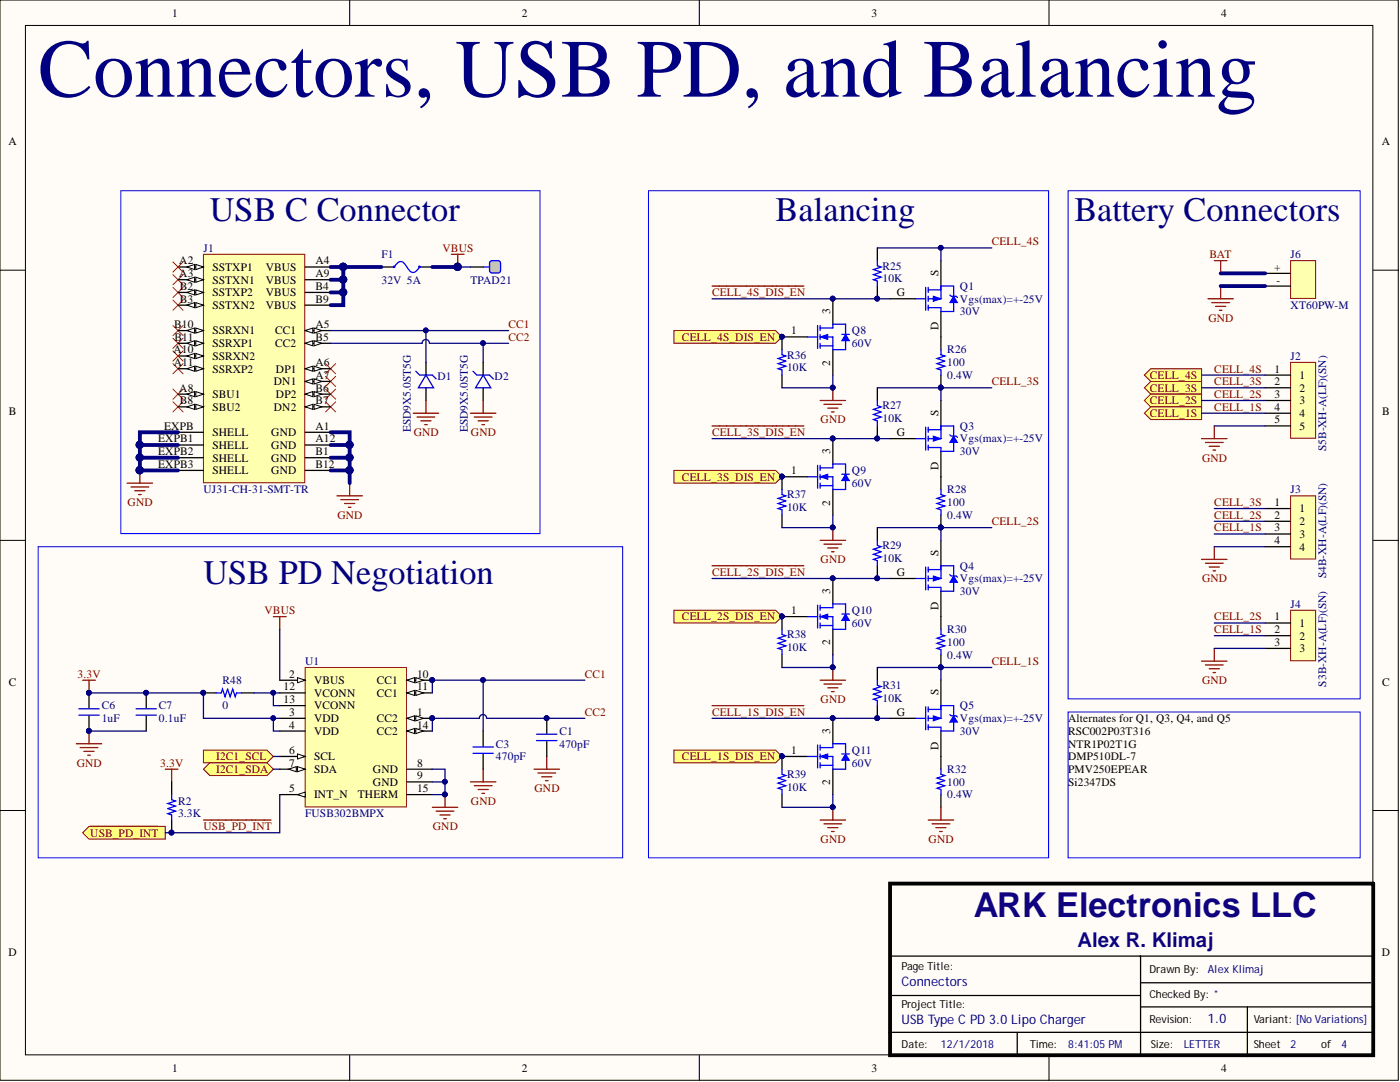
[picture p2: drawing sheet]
<svg xmlns="http://www.w3.org/2000/svg" width="279mm" height="216mm" viewBox="0 0 279 216" stroke-linecap="round" stroke-linejoin="round" font-family="sans-serif">
<defs><g id="words">
<text font-size="16.5" fill="#000080" x="7.6" y="19.3">Connectors, USB PD, and Balancing</text>
<g font-size="6.8" fill="#000080">
<text x="41.9" y="44.1">USB C Connector</text>
<text x="154.8" y="44.1">Balancing</text>
<text x="214.4" y="44.1">Battery Connectors</text>
<text x="40.6" y="116.4">USB PD Negotiation</text>
</g>
<text font-size="6.8" fill="#11037f" x="194.4" y="183">ARK Electronics LLC</text>
<text font-size="4.1" fill="#11037f" x="215" y="188.9">Alex R. Klimaj</text>
<g font-size="2.6" fill="#000080">
<text x="179.9" y="196.8">Connectors</text>
<text x="179.9" y="204.4">USB Type C PD 3.0 Lipo Charger</text>
<text x="241.1" y="204.1">1.0</text>
</g>
<g font-size="2.3">
<text x="34.3" y="3.3">1</text>
<text x="104.1" y="3.3">2</text>
<text x="173.9" y="3.3">3</text>
<text x="243.7" y="3.3">4</text>
<text x="1.7" y="29">A</text>
<text x="275.8" y="29">A</text>
<text x="35.8" y="52.8">A2</text>
<text x="62.9" y="52.8">A4</text>
<text x="35.8" y="55.3">A3</text>
<text x="35.9" y="57.8">B2</text>
<text x="42.4" y="59.1">SSTXP2</text>
<text x="42.4" y="56.6">SSTXN1</text>
<text x="42.4" y="54">SSTXP1</text>
<text x="53" y="59.1">VBUS</text>
<text x="53" y="56.6">VBUS</text>
<text x="53" y="54">VBUS</text>
<text x="62.9" y="57.8">B4</text>
<text x="62.9" y="55.3">A9</text>
<text x="179" y="59.1">G</text>
<text x="187.3" y="55.1" transform="rotate(-90 187.3 55.1)">S</text>
<text x="254.3" y="54">+</text>
<text x="254.8" y="56.6">-</text>
<text x="34.8" y="65.5">B10</text>
<text x="35.9" y="60.4">B3</text>
<text x="42.4" y="61.6">SSTXN2</text>
<text x="53" y="61.6">VBUS</text>
<text x="62.9" y="65.5">A5</text>
<text x="62.9" y="60.4">B9</text>
<text x="165.7" y="62.7" transform="rotate(-90 165.7 62.7)">3</text>
<text x="187.3" y="65.9" transform="rotate(-90 187.3 65.9)">D</text>
<text x="34.6" y="70.5">A10</text>
<text x="34.8" y="68">B11</text>
<text x="42.4" y="71.8">SSRXN2</text>
<text x="42.4" y="69.3">SSRXP1</text>
<text x="42.4" y="66.7">SSRXN1</text>
<text x="54.9" y="69.3">CC2</text>
<text x="54.9" y="66.7">CC1</text>
<text x="62.9" y="68">B5</text>
<text x="157.9" y="66.7">1</text>
<text x="34.7" y="73.1">A11</text>
<text x="42.4" y="74.3">SSRXP2</text>
<text x="54.6" y="76.9">DN1</text>
<text x="55.1" y="74.3">DP1</text>
<text x="62.9" y="75.6">A7</text>
<text x="62.9" y="73.1">A6</text>
<text x="165.7" y="73" transform="rotate(-90 165.7 73)">2</text>
<text x="254.4" y="74.3">1</text>
<text x="254.4" y="76.9">2</text>
<text x="259.3" y="75.6">1</text>
<text x="1.8" y="82.9">B</text>
<text x="35.8" y="78.1">A8</text>
<text x="35.9" y="80.7">B8</text>
<text x="42.4" y="81.9">SBU2</text>
<text x="42.4" y="79.4">SBU1</text>
<text x="54.6" y="81.9">DN2</text>
<text x="55.1" y="79.4">DP2</text>
<text x="62.9" y="80.7">B7</text>
<text x="62.9" y="78.1">B6</text>
<text x="187.3" y="83" transform="rotate(-90 187.3 83)">S</text>
<text x="254.4" y="79.4">3</text>
<text x="254.4" y="81.9">4</text>
<text x="259.3" y="78.1">2</text>
<text x="259.3" y="80.7">3</text>
<text x="259.3" y="83.2">4</text>
<text x="275.8" y="82.9">B</text>
<text x="31.6" y="88.3">EXPB1</text>
<text x="32.7" y="85.7">EXPB</text>
<text x="42.4" y="89.6">SHELL</text>
<text x="42.4" y="87">SHELL</text>
<text x="54.1" y="89.6">GND</text>
<text x="54.1" y="87">GND</text>
<text x="62.9" y="88.3">A12</text>
<text x="62.9" y="85.7">A1</text>
<text x="179" y="87">G</text>
<text x="254.4" y="84.5">5</text>
<text x="259.3" y="85.7">5</text>
<text x="31.6" y="93.4">EXPB3</text>
<text x="31.6" y="90.8">EXPB2</text>
<text x="42.4" y="94.6">SHELL</text>
<text x="42.4" y="92.1">SHELL</text>
<text x="54.1" y="94.6">GND</text>
<text x="54.1" y="92.1">GND</text>
<text x="62.9" y="93.4">B12</text>
<text x="62.9" y="90.8">B1</text>
<text x="157.9" y="94.6">1</text>
<text x="165.7" y="90.6" transform="rotate(-90 165.7 90.6)">3</text>
<text x="187.3" y="93.8" transform="rotate(-90 187.3 93.8)">D</text>
<text x="165.7" y="100.9" transform="rotate(-90 165.7 100.9)">2</text>
<text x="254.4" y="101">1</text>
<text x="254.4" y="103.5">2</text>
<text x="254.4" y="106">3</text>
<text x="259.3" y="102.2">1</text>
<text x="259.3" y="104.8">2</text>
<text x="259.3" y="107.3">3</text>
<text x="187.3" y="110.9" transform="rotate(-90 187.3 110.9)">S</text>
<text x="254.4" y="108.6">4</text>
<text x="259.3" y="109.8">4</text>
<text x="165.7" y="118.5" transform="rotate(-90 165.7 118.5)">3</text>
<text x="179" y="114.9">G</text>
<text x="157.9" y="122.5">1</text>
<text x="187.3" y="121.7" transform="rotate(-90 187.3 121.7)">D</text>
<text x="254.4" y="123.8">1</text>
<text x="259.3" y="125.1">1</text>
<text x="165.7" y="128.8" transform="rotate(-90 165.7 128.8)">2</text>
<text x="254.4" y="126.3">2</text>
<text x="254.4" y="128.9">3</text>
<text x="259.3" y="127.6">2</text>
<text x="259.3" y="130.1">3</text>
<text x="1.8" y="136.8">C</text>
<text x="56.6" y="137.8">12</text>
<text x="57.7" y="135.2">2</text>
<text x="62.7" y="136.5">VBUS</text>
<text x="75.2" y="136.5">CC1</text>
<text x="83.2" y="135.2">10</text>
<text x="83.2" y="137.8">11</text>
<text x="275.8" y="136.8">C</text>
<text x="56.6" y="140.3">13</text>
<text x="57.7" y="142.8">3</text>
<text x="62.7" y="139">VCONN</text>
<text x="62.7" y="141.6">VCONN</text>
<text x="75.2" y="139">CC1</text>
<text x="83.2" y="142.8">1</text>
<text x="179" y="142.8">G</text>
<text x="187.3" y="138.8" transform="rotate(-90 187.3 138.8)">S</text>
<text x="57.7" y="145.4">4</text>
<text x="62.7" y="144.1">VDD</text>
<text x="62.7" y="146.6">VDD</text>
<text x="75.2" y="144.1">CC2</text>
<text x="75.2" y="146.6">CC2</text>
<text x="83.2" y="145.4">14</text>
<text x="165.7" y="146.4" transform="rotate(-90 165.7 146.4)">3</text>
<text x="187.3" y="149.6" transform="rotate(-90 187.3 149.6)">D</text>
<text x="213.2" y="144.1">Alternates for Q1, Q3, Q4, and Q5</text>
<text x="213.2" y="146.6">RSC002P03T316</text>
<text x="213.2" y="149.2">NTR1P02T1G</text>
<text x="57.7" y="150.4">6</text>
<text x="57.7" y="153">7</text>
<text x="62.7" y="151.7">SCL</text>
<text x="62.7" y="154.2">SDA</text>
<text x="74.4" y="154.2">GND</text>
<text x="83.2" y="153">8</text>
<text x="83.2" y="155.5">9</text>
<text x="157.9" y="150.4">1</text>
<text x="213.2" y="151.7">DMP510DL-7</text>
<text x="213.2" y="154.2">PMV250EPEAR</text>
<text x="57.7" y="158">5</text>
<text x="62.7" y="159.3">INT_N</text>
<text x="71.4" y="159.3">THERM</text>
<text x="74.4" y="156.8">GND</text>
<text x="83.2" y="158">15</text>
<text x="165.7" y="156.7" transform="rotate(-90 165.7 156.7)">2</text>
<text x="213.2" y="156.8">Si2347DS</text>
<text x="1.7" y="190.7">D</text>
<text x="275.8" y="190.7">D</text>
<text x="34.3" y="213.9">1</text>
<text x="104.1" y="213.9">2</text>
<text x="173.9" y="213.9">3</text>
<text x="243.7" y="213.9">4</text>
</g>
<g font-size="2.3" fill="#000080">
<text x="40.6" y="50.2">J1</text>
<text x="76.1" y="51.5">F1</text>
<text x="176.1" y="53.8">R25</text>
<text x="257.6" y="51.5">J6</text>
<text x="76.1" y="56.6">32V 5A</text>
<text x="93.9" y="56.6">TPAD21</text>
<text x="176.1" y="56.3">10K</text>
<text x="191.6" y="57.8">Q1</text>
<text x="191.6" y="62.9">30V</text>
<text x="191.6" y="60.4">Vgs(max)=+-25V</text>
<text x="257.6" y="61.6">XT60PW-M</text>
<text x="157.1" y="71.5">R36</text>
<text x="170" y="69.3">60V</text>
<text x="170" y="66.7">Q8</text>
<text x="189.1" y="70.5">R26</text>
<text x="257.6" y="71.8">J2</text>
<text x="87.3" y="75.9">D1</text>
<text x="98.7" y="75.9">D2</text>
<text x="157.1" y="74.1">10K</text>
<text x="189.1" y="73.1">100</text>
<text x="189.1" y="75.6">0.4W</text>
<text x="176.1" y="81.7">R27</text>
<text x="82" y="86.3" transform="rotate(-90 82 86.3)">ESD9X5.0ST5G</text>
<text x="93.4" y="86.3" transform="rotate(-90 93.4 86.3)">ESD9X5.0ST5G</text>
<text x="176.1" y="84.2">10K</text>
<text x="191.6" y="85.7">Q3</text>
<text x="191.6" y="88.3">Vgs(max)=+-25V</text>
<text x="170" y="94.6">Q9</text>
<text x="191.6" y="90.8">30V</text>
<text x="264.7" y="90.1" transform="rotate(-90 264.7 90.1)">S5B-XH-A(LF)(SN)</text>
<text x="40.6" y="98.4">UJ31-CH-31-SMT-TR</text>
<text x="157.1" y="102">10K</text>
<text x="157.1" y="99.4">R37</text>
<text x="170" y="97.2">60V</text>
<text x="189.1" y="101">100</text>
<text x="189.1" y="98.4">R28</text>
<text x="257.6" y="98.4">J3</text>
<text x="189.1" y="103.5">0.4W</text>
<text x="176.1" y="112.1">10K</text>
<text x="176.1" y="109.6">R29</text>
<text x="191.6" y="113.7">Q4</text>
<text x="191.6" y="118.7">30V</text>
<text x="191.6" y="116.2">Vgs(max)=+-25V</text>
<text x="264.7" y="115.4" transform="rotate(-90 264.7 115.4)">S4B-XH-A(LF)(SN)</text>
<text x="170" y="125.1">60V</text>
<text x="170" y="122.5">Q10</text>
<text x="257.6" y="121.3">J4</text>
<text x="157.1" y="129.9">10K</text>
<text x="157.1" y="127.4">R38</text>
<text x="189.1" y="128.9">100</text>
<text x="189.1" y="131.4">0.4W</text>
<text x="189.1" y="126.3">R30</text>
<text x="44.4" y="136.5">R48</text>
<text x="60.9" y="132.7">U1</text>
<text x="176.1" y="137.5">R31</text>
<text x="264.7" y="137" transform="rotate(-90 264.7 137)">S3B-XH-A(LF)(SN)</text>
<text x="20.3" y="141.6">C6</text>
<text x="31.7" y="141.6">C7</text>
<text x="44.4" y="141.6">0</text>
<text x="176.1" y="140">10K</text>
<text x="191.6" y="141.6">Q5</text>
<text x="20.3" y="144.1">1uF</text>
<text x="31.7" y="144.1">0.1uF</text>
<text x="99" y="149.2">C3</text>
<text x="111.7" y="149.2">470pF</text>
<text x="111.7" y="146.6">C1</text>
<text x="191.6" y="146.6">30V</text>
<text x="191.6" y="144.1">Vgs(max)=+-25V</text>
<text x="99" y="151.7">470pF</text>
<text x="157.1" y="155.3">R39</text>
<text x="170" y="153">60V</text>
<text x="170" y="150.4">Q11</text>
<text x="189.1" y="154.2">R32</text>
<text x="35.5" y="160.6">R2</text>
<text x="157.1" y="157.8">10K</text>
<text x="189.1" y="156.8">100</text>
<text x="189.1" y="159.3">0.4W</text>
<text x="35.5" y="163.1">3.3K</text>
<text x="60.9" y="163.1">FUSB302BMPX</text>
</g>
<g font-size="2.3" fill="#800000">
<text x="88.3" y="50.2">VBUS</text>
<text x="197.9" y="49">CELL_4S</text>
<text x="241.4" y="51.5">BAT</text>
<text x="142.1" y="59.1">CELL_4S_DIS_EN</text>
<text x="101.5" y="65.5">CC1</text>
<text x="241.2" y="64.2">GND</text>
<text x="101.5" y="68">CC2</text>
<text x="136.1" y="68">CELL_4S_DIS_EN</text>
<text x="197.9" y="76.9">CELL_3S</text>
<text x="229.5" y="75.6">CELL_4S</text>
<text x="242.3" y="76.9">CELL_3S</text>
<text x="242.3" y="74.3">CELL_4S</text>
<text x="229.5" y="78.1">CELL_3S</text>
<text x="229.5" y="80.7">CELL_2S</text>
<text x="229.5" y="83.2">CELL_1S</text>
<text x="242.3" y="81.9">CELL_1S</text>
<text x="242.3" y="79.4">CELL_2S</text>
<text x="82.6" y="87">GND</text>
<text x="94" y="87">GND</text>
<text x="142.1" y="87">CELL_3S_DIS_EN</text>
<text x="163.8" y="84.5">GND</text>
<text x="136.1" y="95.9">CELL_3S_DIS_EN</text>
<text x="239.9" y="92.1">GND</text>
<text x="25.5" y="101">GND</text>
<text x="242.3" y="101">CELL_3S</text>
<text x="67.3" y="103.5">GND</text>
<text x="197.9" y="104.8">CELL_2S</text>
<text x="242.3" y="106">CELL_1S</text>
<text x="242.3" y="103.5">CELL_2S</text>
<text x="163.8" y="112.4">GND</text>
<text x="142.1" y="114.9">CELL_2S_DIS_EN</text>
<text x="239.9" y="116.2">GND</text>
<text x="52.8" y="122.5">VBUS</text>
<text x="136.1" y="123.8">CELL_2S_DIS_EN</text>
<text x="242.3" y="123.8">CELL_2S</text>
<text x="242.3" y="126.3">CELL_1S</text>
<text x="15.5" y="135.2">3.3V</text>
<text x="116.7" y="135.2">CC1</text>
<text x="197.9" y="132.7">CELL_1S</text>
<text x="239.9" y="136.5">GND</text>
<text x="116.7" y="142.8">CC2</text>
<text x="142.1" y="142.8">CELL_1S_DIS_EN</text>
<text x="163.8" y="140.3">GND</text>
<text x="15.3" y="153">GND</text>
<text x="32" y="153">3.3V</text>
<text x="43.1" y="151.7">I2C1_SCL</text>
<text x="43.1" y="154.2">I2C1_SDA</text>
<text x="136.1" y="151.7">CELL_1S_DIS_EN</text>
<text x="94" y="160.6">GND</text>
<text x="106.7" y="158">GND</text>
<text x="18" y="166.9">USB_PD_INT</text>
<text x="40.6" y="165.7">USB_PD_INT</text>
<text x="86.4" y="165.7">GND</text>
<text x="163.8" y="168.2">GND</text>
<text x="185.3" y="168.2">GND</text>
</g>
<g font-size="2.2">
<text x="179.9" y="193.6">Page Title:</text>
<text x="229.4" y="194.1">Drawn By:</text>
<text x="179.9" y="201.2">Project Title:</text>
<text x="229.4" y="199.1">Checked By: *</text>
<text x="179.9" y="209">Date:</text>
<text x="205.5" y="209">Time:</text>
<text x="229.4" y="204.2">Revision:</text>
<text x="229.7" y="209">Size:</text>
<text x="250.2" y="209">Sheet</text>
<text x="250.2" y="204.2">Variant: [No Variations]</text>
<text x="263.7" y="209">of</text>
</g>
<g font-size="2.2" fill="#000080">
<text x="241.1" y="194.1">Alex Klimaj</text>
<text x="187.8" y="209">12/1/2018</text>
<text x="213.2" y="209">8:41:05 PM</text>
<text x="236.2" y="209">LETTER</text>
<text x="257.6" y="209">2</text>
<text x="267.7" y="209">4</text>
</g>
</g></defs>
<g fill="#fffcf8" stroke="#000" stroke-width=".2">
<path d="M0 0h279.1v215.6h-279.1z"/>
<path d="M5.1 5.1h268.9v205.4h-268.9z"/>
</g>
<path d="M69.8 0v5.1M139.6 0v5.1M209.4 0v5.1M0 53.9h5.1M274.1 53.9h5M0 107.8h5.1M274.1 107.8h5M0 161.7h5.1M274.1 161.7h5M69.8 210.6v5M139.6 210.6v5M209.4 210.6v5" fill="none" stroke="#000" stroke-width=".2"/>
<path d="M177.6 176.3h96.5v34.3h-96.5z" fill="none" stroke="#000" stroke-width=".76"/>
<path d="M177.9 190.8h95.9M177.9 198.6h49.7M227.6 190.8v19.8M227.6 196.1h46M177.4 206h96.4M203 206v4.8M227.7 200.9h46.4M248.9 200.9v9.9" fill="none" stroke="#000" stroke-width=".25"/>
<path d="M129.4 38.1h79.9v133.1h-79.9z" fill="none" stroke="#00f" stroke-width=".2"/>
<g fill="none" stroke="#800000" stroke-width=".25">
<path d="M67.2 98.9h5.1M68 99.7h3.6M69.8 96.4v2.5M68.8 100.5h2M69.5 101.2h.5M54.6 123h2.5M55.8 123v2.6M88.8 158.6v2.5M93.9 156h5.1M94.7 156.8h3.5M95.4 157.5h2M96.2 158.3h.5"/>
<path d="M96.4 153.5v2.5M106.6 153.5h5.1M107.3 154.2h3.6M108.1 155h2M108.9 155.8h.5M109.1 150.9v2.6M86.3 161.1h5.1M87 161.9h3.6M87.8 162.6h2M88.6 163.4h.5"/>
</g>
<g fill="none" stroke="#f00" stroke-width=".2">
<path d="M34.5 54.8l2 2M34.5 57.3l2 2.1M34.5 59.9l2 2M34.5 52.3l2 2M36.5 54.8l-2 2M36.5 57.3l-2 2.1M36.5 59.9l-2 2M36.5 52.3l-2 2M34.5 67.5l2 2M34.5 70l2 2.1M34.5 72.6l2 2M34.5 64.9l2 2.1"/>
<path d="M34.5 77.6l2 2.1M36.5 67.5l-2 2M36.5 70l-2 2.1M36.5 72.6l-2 2M36.5 64.9l-2 2.1M36.5 77.6l-2 2.1M65 75.1l2 2M65 77.6l2 2.1M65 72.6l2 2M67 75.1l-2 2M67 77.6l-2 2.1M67 72.6l-2 2"/>
<path d="M34.5 80.2l2 2M36.5 80.2l-2 2M65 80.2l2 2M67 80.2l-2 2"/>
</g>
<circle cx="88.8" cy="158.5" r=".47" fill="#000080" stroke="#000080" stroke-width=".2"/>
<path d="M40.6 50.7h20.2v45.6h-20.2z" fill="#ffffb0" stroke="#800000" stroke-width=".2"/>
<path d="M35.5 93.9h5.1M35.5 91.3h5.1M35.5 88.8h5.1M35.5 86.3h5.1M60.9 93.9h5.1M60.9 91.3h5.1M60.9 88.8h5.1M60.9 86.3h5.1M60.9 81.2h5.1" fill="none" stroke="#000" stroke-width=".25"/>
<path d="M60.9 81.2l1.5-.5v1z" fill="#fffcf8"/>
<path d="M60.9 81.2l1.5-.5v1z" fill="none" stroke="#000" stroke-width=".2"/>
<path d="M62.7 80.7l1.5 .5-1.5 .5z" fill="#fffcf8"/>
<path d="M62.7 80.7l1.5 .5-1.5 .5z" fill="none" stroke="#000" stroke-width=".2"/>
<path d="M60.9 78.6h5.1" fill="none" stroke="#000" stroke-width=".25"/>
<path d="M60.9 78.6l1.5-.5v1.1z" fill="#fffcf8"/>
<path d="M60.9 78.6l1.5-.5v1.1z" fill="none" stroke="#000" stroke-width=".2"/>
<path d="M62.7 78.1l1.5 .5-1.5 .6z" fill="#fffcf8"/>
<path d="M62.7 78.1l1.5 .5-1.5 .6z" fill="none" stroke="#000" stroke-width=".2"/>
<path d="M60.9 76.1h5.1" fill="none" stroke="#000" stroke-width=".25"/>
<path d="M60.9 76.1l1.5-.5v1z" fill="#fffcf8"/>
<path d="M60.9 76.1l1.5-.5v1z" fill="none" stroke="#000" stroke-width=".2"/>
<path d="M62.7 75.6l1.5 .5-1.5 .5z" fill="#fffcf8"/>
<path d="M62.7 75.6l1.5 .5-1.5 .5z" fill="none" stroke="#000" stroke-width=".2"/>
<path d="M60.9 73.6h5.1" fill="none" stroke="#000" stroke-width=".25"/>
<path d="M60.9 73.6l1.5-.5v1z" fill="#fffcf8"/>
<path d="M60.9 73.6l1.5-.5v1z" fill="none" stroke="#000" stroke-width=".2"/>
<path d="M62.7 73.1l1.5 .5-1.5 .5z" fill="#fffcf8"/>
<path d="M62.7 73.1l1.5 .5-1.5 .5z" fill="none" stroke="#000" stroke-width=".2"/>
<path d="M60.9 68.5h5.1" fill="none" stroke="#000" stroke-width=".25"/>
<path d="M60.9 68.5l1.5-.5v1z" fill="#fffcf8"/>
<path d="M60.9 68.5l1.5-.5v1z" fill="none" stroke="#000" stroke-width=".2"/>
<path d="M62.7 68l1.5 .5-1.5 .5z" fill="#fffcf8"/>
<path d="M62.7 68l1.5 .5-1.5 .5z" fill="none" stroke="#000" stroke-width=".2"/>
<path d="M60.9 66h5.1" fill="none" stroke="#000" stroke-width=".25"/>
<path d="M60.9 66l1.5-.5v1z" fill="#fffcf8"/>
<path d="M60.9 66l1.5-.5v1z" fill="none" stroke="#000" stroke-width=".2"/>
<path d="M62.7 65.5l1.5 .5-1.5 .5z" fill="#fffcf8"/>
<path d="M62.7 65.5l1.5 .5-1.5 .5z" fill="none" stroke="#000" stroke-width=".2"/>
<path d="M60.9 58.4h5.1M60.9 55.8h5.1M60.9 53.3h5.1M60.9 60.9h5.1M35.5 81.2h5.1" fill="none" stroke="#000" stroke-width=".25"/>
<path d="M39.1 80.7l1.5 .5-1.5 .5z" fill="#fffcf8"/>
<path d="M39.1 80.7l1.5 .5-1.5 .5z" fill="none" stroke="#000" stroke-width=".2"/>
<path d="M37.3 81.2l1.5-.5v1z" fill="#fffcf8"/>
<path d="M37.3 81.2l1.5-.5v1z" fill="none" stroke="#000" stroke-width=".2"/>
<path d="M35.5 78.6h5.1" fill="none" stroke="#000" stroke-width=".25"/>
<path d="M39.1 78.1l1.5 .5-1.5 .6z" fill="#fffcf8"/>
<path d="M39.1 78.1l1.5 .5-1.5 .6z" fill="none" stroke="#000" stroke-width=".2"/>
<path d="M37.3 78.6l1.5-.5v1.1z" fill="#fffcf8"/>
<path d="M37.3 78.6l1.5-.5v1.1z" fill="none" stroke="#000" stroke-width=".2"/>
<path d="M35.5 73.6h5.1" fill="none" stroke="#000" stroke-width=".25"/>
<path d="M39.1 73.1l1.5 .5-1.5 .5z" fill="#fffcf8"/>
<path d="M39.1 73.1l1.5 .5-1.5 .5z" fill="none" stroke="#000" stroke-width=".2"/>
<path d="M37.3 73.6l1.5-.5v1z" fill="#fffcf8"/>
<path d="M37.3 73.6l1.5-.5v1z" fill="none" stroke="#000" stroke-width=".2"/>
<path d="M35.5 71h5.1" fill="none" stroke="#000" stroke-width=".25"/>
<path d="M39.1 70.5l1.5 .5-1.5 .5z" fill="#fffcf8"/>
<path d="M39.1 70.5l1.5 .5-1.5 .5z" fill="none" stroke="#000" stroke-width=".2"/>
<path d="M37.3 71l1.5-.5v1z" fill="#fffcf8"/>
<path d="M37.3 71l1.5-.5v1z" fill="none" stroke="#000" stroke-width=".2"/>
<path d="M35.5 68.5h5.1" fill="none" stroke="#000" stroke-width=".25"/>
<path d="M39.1 68l1.5 .5-1.5 .5z" fill="#fffcf8"/>
<path d="M39.1 68l1.5 .5-1.5 .5z" fill="none" stroke="#000" stroke-width=".2"/>
<path d="M37.3 68.5l1.5-.5v1z" fill="#fffcf8"/>
<path d="M37.3 68.5l1.5-.5v1z" fill="none" stroke="#000" stroke-width=".2"/>
<path d="M35.5 66h5.1" fill="none" stroke="#000" stroke-width=".25"/>
<path d="M39.1 65.5l1.5 .5-1.5 .5z" fill="#fffcf8"/>
<path d="M39.1 65.5l1.5 .5-1.5 .5z" fill="none" stroke="#000" stroke-width=".2"/>
<path d="M37.3 66l1.5-.5v1z" fill="#fffcf8"/>
<path d="M37.3 66l1.5-.5v1z" fill="none" stroke="#000" stroke-width=".2"/>
<path d="M35.5 60.9h5.1" fill="none" stroke="#000" stroke-width=".25"/>
<path d="M39.1 60.4l1.5 .5-1.5 .5z" fill="#fffcf8"/>
<path d="M39.1 60.4l1.5 .5-1.5 .5z" fill="none" stroke="#000" stroke-width=".2"/>
<path d="M37.3 60.9l1.5-.5v1z" fill="#fffcf8"/>
<path d="M37.3 60.9l1.5-.5v1z" fill="none" stroke="#000" stroke-width=".2"/>
<path d="M35.5 58.4h5.1" fill="none" stroke="#000" stroke-width=".25"/>
<path d="M39.1 57.8l1.5 .6-1.5 .5z" fill="#fffcf8"/>
<path d="M39.1 57.8l1.5 .6-1.5 .5z" fill="none" stroke="#000" stroke-width=".2"/>
<path d="M37.3 58.4l1.5-.6v1.1z" fill="#fffcf8"/>
<path d="M37.3 58.4l1.5-.6v1.1z" fill="none" stroke="#000" stroke-width=".2"/>
<path d="M35.5 55.8h5.1" fill="none" stroke="#000" stroke-width=".25"/>
<path d="M39.1 55.3l1.5 .5-1.5 .5z" fill="#fffcf8"/>
<path d="M39.1 55.3l1.5 .5-1.5 .5z" fill="none" stroke="#000" stroke-width=".2"/>
<path d="M37.3 55.8l1.5-.5v1z" fill="#fffcf8"/>
<path d="M37.3 55.8l1.5-.5v1z" fill="none" stroke="#000" stroke-width=".2"/>
<path d="M35.5 53.3h5.1" fill="none" stroke="#000" stroke-width=".25"/>
<path d="M39.1 52.8l1.5 .5-1.5 .5z" fill="#fffcf8"/>
<path d="M39.1 52.8l1.5 .5-1.5 .5z" fill="none" stroke="#000" stroke-width=".2"/>
<path d="M37.3 53.3l1.5-.5v1z" fill="#fffcf8"/>
<path d="M37.3 53.3l1.5-.5v1z" fill="none" stroke="#000" stroke-width=".2"/>
<path d="M25.4 96.4h5.1M26.1 97.2h3.6M26.9 97.9h2M27.7 98.7h.5M27.9 93.9v2.5" fill="none" stroke="#800000" stroke-width=".25"/>
<circle cx="27.9" cy="93.8" r=".72" fill="#000080" stroke="#000080" stroke-width=".2"/>
<path d="M60.9 133.2h20.2v27.8h-20.2z" fill="#ffffb0" stroke="#800000" stroke-width=".2"/>
<path d="M81.2 143.3h5.1" fill="none" stroke="#000" stroke-width=".25"/>
<path d="M81.2 143.3l1.5-.5v1z" fill="#fffcf8"/>
<path d="M81.2 143.3l1.5-.5v1z" fill="none" stroke="#000" stroke-width=".2"/>
<path d="M83 142.8l1.5 .5-1.5 .5z" fill="#fffcf8"/>
<path d="M83 142.8l1.5 .5-1.5 .5z" fill="none" stroke="#000" stroke-width=".2"/>
<circle cx="86.2" cy="143.3" r=".47" fill="#000080" stroke="#000080" stroke-width=".2"/>
<path d="M55.8 135.7h5.1" fill="none" stroke="#000" stroke-width=".25"/>
<path d="M59.4 135.2l1.5 .5-1.5 .5z" fill="#fffcf8"/>
<path d="M59.4 135.2l1.5 .5-1.5 .5z" fill="none" stroke="#000" stroke-width=".2"/>
<path d="M55.8 143.3h5.1M55.8 145.9h5.1M55.8 158.6h5.1" fill="none" stroke="#000" stroke-width=".25"/>
<path d="M59.4 158.6l1.5-.6v1.1z" fill="#fffcf8"/>
<path d="M59.4 158.6l1.5-.6v1.1z" fill="none" stroke="#000" stroke-width=".2"/>
<path d="M55.8 150.9h5.1" fill="none" stroke="#000" stroke-width=".25"/>
<path d="M59.4 150.4l1.5 .5-1.5 .6z" fill="#fffcf8"/>
<path d="M59.4 150.4l1.5 .5-1.5 .6z" fill="none" stroke="#000" stroke-width=".2"/>
<path d="M55.8 153.5h5.1" fill="none" stroke="#000" stroke-width=".25"/>
<path d="M59.4 153l1.5 .5-1.5 .5z" fill="#fffcf8"/>
<path d="M59.4 153l1.5 .5-1.5 .5z" fill="none" stroke="#000" stroke-width=".2"/>
<path d="M57.6 153.5l1.5-.5v1z" fill="#fffcf8"/>
<path d="M57.6 153.5l1.5-.5v1z" fill="none" stroke="#000" stroke-width=".2"/>
<path d="M81.2 135.7h5.1M81.2 153.5h5.1M81.2 156h5.1" fill="none" stroke="#000" stroke-width=".25"/>
<path d="M81.2 135.7l1.5-.5v1z" fill="#fffcf8"/>
<path d="M81.2 135.7l1.5-.5v1z" fill="none" stroke="#000" stroke-width=".2"/>
<path d="M83 135.2l1.5 .5-1.5 .5z" fill="#fffcf8"/>
<path d="M83 135.2l1.5 .5-1.5 .5z" fill="none" stroke="#000" stroke-width=".2"/>
<circle cx="86.2" cy="135.7" r=".47" fill="#000080" stroke="#000080" stroke-width=".2"/>
<path d="M81.2 138.3h5.1" fill="none" stroke="#000" stroke-width=".25"/>
<path d="M81.2 138.3l1.5-.5v1z" fill="#fffcf8"/>
<path d="M81.2 138.3l1.5-.5v1z" fill="none" stroke="#000" stroke-width=".2"/>
<path d="M83 137.8l1.5 .5-1.5 .5z" fill="#fffcf8"/>
<path d="M83 137.8l1.5 .5-1.5 .5z" fill="none" stroke="#000" stroke-width=".2"/>
<path d="M55.8 138.3h5.1M55.8 140.8h5.1M81.2 145.9h5.1" fill="none" stroke="#000" stroke-width=".25"/>
<path d="M81.2 145.9l1.5-.5v1z" fill="#fffcf8"/>
<path d="M81.2 145.9l1.5-.5v1z" fill="none" stroke="#000" stroke-width=".2"/>
<path d="M83 145.4l1.5 .5-1.5 .5z" fill="#fffcf8"/>
<path d="M83 145.4l1.5 .5-1.5 .5z" fill="none" stroke="#000" stroke-width=".2"/>
<path d="M17.8 138.3v3M29.2 138.3v3M17.8 142.8v3.1M29.2 142.8v3.1M81.2 158.6h5.1" fill="none" stroke="#000" stroke-width=".25"/>
<g fill="#000080" stroke="#000080" stroke-width=".2">
<circle cx="86.2" cy="143.3" r=".47"/>
<circle cx="86.2" cy="135.7" r=".47"/>
<circle cx="17.7" cy="145.8" r=".47"/>
<circle cx="17.7" cy="138.2" r=".47"/>
<circle cx="29.1" cy="138.2" r=".47"/>
</g>
<path d="M15.7 141.4h4.1M15.7 142.7h4.1M27.2 141.4h4M27.2 142.7h4" fill="none" stroke="#00f" stroke-width=".25"/>
<path d="M16.5 135.7h2.5M17.8 135.7v2.6M15.2 148.4h5.1M16 149.2h3.5M16.7 149.9h2.1M17.5 150.7h.5M17.8 145.9v2.5M33 153.5h2.5M34.3 153.5v2.5M40.6 163.6h13.5" fill="none" stroke="#800000" stroke-width=".25"/>
<path d="M257.6 72.3h5v15.1h-5z" fill="#ffffb0" stroke="#800000" stroke-width=".2"/>
<path d="M252.5 74.8h5.1M252.5 77.4h5.1M252.5 79.9h5.1M252.5 82.5h5.1M252.5 85h5.1" fill="none" stroke="#000" stroke-width=".25"/>
<path d="M239.8 87.5h5.1M240.6 88.3h3.5M241.3 89h2.1M242.1 89.8h.5M242.3 85v2.5" fill="none" stroke="#800000" stroke-width=".25"/>
<path d="M257.6 98.9h5v12.6h-5z" fill="#ffffb0" stroke="#800000" stroke-width=".2"/>
<path d="M252.5 101.5h5.1M252.5 104h5.1M252.5 106.6h5.1M252.5 109.1h5.1" fill="none" stroke="#000" stroke-width=".25"/>
<path d="M239.8 111.6h5.1M240.6 112.4h3.5M241.3 113.1h2.1M242.1 113.9h.5M242.3 109.1v2.5" fill="none" stroke="#800000" stroke-width=".25"/>
<path d="M257.6 121.8h5v10h-5z" fill="#ffffb0" stroke="#800000" stroke-width=".2"/>
<path d="M76.1 53.3h2.6M83.7 53.3h2.6M252.5 124.3h5.1M252.5 126.8h5.1M252.5 129.4h5.1" fill="none" stroke="#000" stroke-width=".25"/>
<path d="M90.1 50.7h2.5M91.4 50.7v2.6M239.8 131.9h5.1M240.6 132.7h3.5M241.3 133.4h2.1M242.1 134.2h.5M242.3 129.4v2.5" fill="none" stroke="#800000" stroke-width=".25"/>
<g fill="none" stroke="#00f" stroke-width=".25">
<path d="M78.7 53.3a1.42 1.42 0 0 1 1.6-1l1 1.2a1.14 1.14 0 0 0 1.1 .9 1.14 1.14 0 0 0 1.1-.8l.2-.3"/>
<circle cx="78.6" cy="53.2" r=".14"/>
<circle cx="83.7" cy="53.2" r=".14"/>
</g>
<circle cx="91.3" cy="53.2" r=".72" fill="#000080" stroke="#000080" stroke-width=".2"/>
<g fill="#ffff80" stroke="#800000" stroke-width=".2">
<path d="M40.6 149.7h12.7l1.3 1.2-1.3 1.3h-12.7z" fill-rule="evenodd"/>
<path d="M40.6 153.5l1.3-1.3h11.4l1.3 1.3-1.3 1.3h-11.4z" fill-rule="evenodd"/>
<path d="M228.4 74.8l1.3-1.2h10.1v2.5h-10.1z" fill-rule="evenodd"/>
<path d="M228.4 77.4l1.3-1.3h10.1v2.5h-10.1z" fill-rule="evenodd"/>
<path d="M228.4 79.9l1.3-1.3h10.1v2.6h-10.1z" fill-rule="evenodd"/>
<path d="M228.4 82.5l1.3-1.3h10.1v2.5h-10.1z" fill-rule="evenodd"/>
</g>
<g fill="none" stroke="#000" stroke-width=".25">
<path d="M175.1 49.5v2.5M175.1 57.1v2.5M85 72.3v2.5M85 77.4v2.5M96.4 72.3v2.5M96.4 77.4v2.5M156.1 67.2v2.6M156.1 74.8v2.6M175.1 77.4v2.5M187.8 67.2v2.6M187.8 74.8v2.6M156.1 95.1h5"/>
<path d="M166.2 87.5v5.1M166.2 97.7v5M175.1 85v2.5M187.8 95.1v2.6M175.1 105.3v2.5M175.1 112.9v2.5M187.8 102.7v2.6M175.1 133.2v2.5M187.8 123v2.6M187.8 130.7v2.5M34.3 156v2.6M96.4 145.9v3"/>
<path d="M96.4 150.4v3.1M109.1 143.3v3.1M109.1 147.9v3M175.1 140.8v2.5M187.8 150.9v2.6M187.8 158.6v2.5M34.3 163.6v2.6"/>
</g>
<g fill="#000080" stroke="#000080" stroke-width=".2">
<circle cx="34.2" cy="166.1" r=".47"/>
<circle cx="109.1" cy="143.3" r=".47"/>
<circle cx="175.1" cy="59.6" r=".47"/>
<circle cx="187.7" cy="77.3" r=".47"/>
<circle cx="175.1" cy="87.5" r=".47"/>
<circle cx="187.7" cy="105.2" r=".47"/>
<circle cx="175.1" cy="115.4" r=".47"/>
<circle cx="187.7" cy="133.1" r=".47"/>
<circle cx="175.1" cy="143.3" r=".47"/>
<circle cx="166.2" cy="77.3" r=".47"/>
<circle cx="156" cy="67.2" r=".47"/>
<circle cx="156" cy="95.1" r=".47"/>
<circle cx="166.2" cy="87.5" r=".47"/>
</g>
<g fill="none" stroke="#00f" stroke-width=".25">
<path d="M175.1 52v1l.8 .3-1.6 .5 1.6 .5-1.6 .5 1.6 .5-1.6 .5 .8 .3v1M156.1 69.8v1l.7 .2-1.5 .5 1.5 .6-1.5 .5 1.5 .5-1.5 .5 .8 .2v1M175.1 79.9v1l.8 .3-1.6 .5 1.6 .5-1.6 .5 1.6 .5-1.6 .5 .8 .3v1M187.8 69.8v1l.7 .2-1.5 .5 1.5 .6-1.5 .5 1.5 .5-1.5 .5 .8 .2v1M161.1 95.1h2.1M163.2 92.9v4.5M163.7 93.4h2.5M163.7 95.1h2.5v2.6M163.7 96.9h2.5M163.7 92.9v1M163.7 94.6v1M163.7 96.4v1"/>
<path d="M187.8 97.7v1l.7 .2-1.5 .5 1.5 .6-1.5 .5 1.5 .5-1.5 .5 .8 .2v1M175.1 107.8v1l.8 .3-1.6 .5 1.6 .5-1.6 .5 1.6 .5-1.6 .5 .8 .3v1M175.1 135.7v1l.8 .3-1.6 .5 1.6 .5-1.6 .5 1.6 .5-1.6 .5 .8 .3v1M187.8 125.6v1l.7 .2-1.5 .6 1.5 .5-1.5 .5 1.5 .5-1.5 .5 .8 .2v1.1M34.3 158.6v1l.7 .2-1.5 .5 1.5 .5-1.5 .5 1.5 .6-1.5 .5 .8 .2v1M94.4 149h4.1M94.4 150.3h4.1M107.1 146.5h4M107.1 147.8h4M187.8 153.5v1l.7 .3-1.5 .5 1.5 .5-1.5 .5 1.5 .5-1.5 .5 .8 .2v1.1"/>
</g>
<path d="M83 74.1l.7 .7h1.3M85 74.8l1.5 2.6h-3zM85 74.8h1.3l.7 .8M94.4 74.1l.8 .7h1.2M96.4 74.8l1.6 2.6h-3.1zM96.4 74.8h1.3l.8 .8" fill="none" stroke="#0000bf" stroke-width=".25"/>
<g fill="none" stroke="#800000" stroke-width=".25">
<path d="M85 79.9v2.6M96.4 79.9v2.6M163.7 79.9h5M166.2 77.4v2.5M82.5 82.5h5M83.2 83.2h3.6M84 84h2M84.8 84.7h.5M93.9 82.5h5.1M94.7 83.2h3.5M95.4 84h2M96.2 84.7h.5"/>
<path d="M164.4 80.7h3.6M165.2 81.4h2M166 82.2h.5M185.2 163.6h5.1M186 164.4h3.6M186.8 165.2h2M187.5 165.9h.5M187.8 161.1v2.5"/>
</g>
<path d="M24.1 38.1h83.7v68.4h-83.7zM7.6 109.1h116.7v62.1h-116.7z" fill="none" stroke="#00f" stroke-width=".2"/>
<path d="M163.7 95.1l1.5-.5v1z" fill="#00f"/>
<path d="M163.7 95.1l1.5-.5v1z" fill="none" stroke="#00f" stroke-width=".2"/>
<path d="M166.2 93.4v-.8h2.5v2M168.7 95.9v1.8h-2.5" fill="none" stroke="#00f" stroke-width=".25"/>
<path d="M168.7 94.6l.8 1.3h-1.5z" fill="#00f"/>
<path d="M168.7 94.6l.8 1.3h-1.5z" fill="none" stroke="#00f" stroke-width=".2"/>
<path d="M161.1 67.2h2.1M163.2 64.9v4.6M163.7 65.5h2.5M163.7 67.2h2.5v2.6M163.7 69h2.5M163.7 64.9v1.1M163.7 66.7v1M163.7 68.5v1M156.1 97.7v1l.7 .2-1.5 .5 1.5 .6-1.5 .5 1.5 .5-1.5 .5 .8 .2v1M168 94.6h1.5M156.1 125.6v1l.7 .2-1.5 .6 1.5 .5-1.5 .5 1.5 .5-1.5 .5 .8 .2v1.1M156.1 153.5v1l.7 .3-1.5 .5 1.5 .5-1.5 .5 1.5 .5-1.5 .5 .8 .2v1.1" fill="none" stroke="#00f" stroke-width=".25"/>
<g fill="#000080" stroke="#000080" stroke-width=".2">
<circle cx="156" cy="95.1" r=".47"/>
<circle cx="166.2" cy="87.5" r=".47"/>
<circle cx="166.2" cy="105.2" r=".47"/>
<circle cx="166.2" cy="133.1" r=".47"/>
<circle cx="156" cy="123" r=".47"/>
<circle cx="166.2" cy="161.1" r=".47"/>
<circle cx="156" cy="150.9" r=".47"/>
<circle cx="156" cy="67.2" r=".47"/>
<circle cx="166.2" cy="59.6" r=".47"/>
</g>
<g fill="none" stroke="#800000" stroke-width=".25">
<path d="M163.7 107.8h5M164.4 108.6h3.6M165.2 109.3h2M166 110.1h.5M166.2 105.3v2.5M163.7 135.7h5M164.4 136.5h3.6M165.2 137.2h2M166 138h.5M166.2 133.2v2.5M163.7 163.6h5M164.4 164.4h3.6"/>
<path d="M165.2 165.2h2M166 165.9h.5M166.2 161.1v2.5"/>
</g>
<path d="M166.2 59.6v5.1M156.1 67.2h5M166.2 69.8v5M156.1 95.1v2.6M156.1 102.7v2.6M156.1 123v2.6M156.1 130.7v2.5M156.1 150.9v2.6M156.1 158.6v2.5" fill="none" stroke="#000" stroke-width=".25"/>
<path d="M163.7 67.2l1.5-.5v1z" fill="#00f"/>
<path d="M163.7 67.2l1.5-.5v1z" fill="none" stroke="#00f" stroke-width=".2"/>
<path d="M166.2 65.5v-.8h2.5v2M168.7 68v1.8h-2.5" fill="none" stroke="#00f" stroke-width=".25"/>
<path d="M168.7 66.7l.8 1.3h-1.5z" fill="#00f"/>
<path d="M168.7 66.7l.8 1.3h-1.5z" fill="none" stroke="#00f" stroke-width=".2"/>
<path d="M168 66.7h1.5M161.1 123h2.1M163.2 120.8v4.5M163.7 121.3h2.5M163.7 123h2.5v2.6M163.7 124.8h2.5M163.7 120.8v1M163.7 122.5v1M163.7 124.3v1" fill="none" stroke="#00f" stroke-width=".25"/>
<g fill="#000080" stroke="#000080" stroke-width=".2">
<circle cx="156" cy="67.2" r=".47"/>
<circle cx="166.2" cy="59.6" r=".47"/>
<circle cx="156" cy="123" r=".47"/>
<circle cx="166.2" cy="115.4" r=".47"/>
</g>
<path d="M166.2 115.4v5.1M156.1 123h5M166.2 125.6v5.1" fill="none" stroke="#000" stroke-width=".25"/>
<path d="M163.7 123l1.5-.5v1z" fill="#00f"/>
<path d="M163.7 123l1.5-.5v1z" fill="none" stroke="#00f" stroke-width=".2"/>
<path d="M166.2 121.3v-.8h2.5v2M168.7 123.8v1.8h-2.5" fill="none" stroke="#00f" stroke-width=".25"/>
<path d="M168.7 122.5l.8 1.3h-1.5z" fill="#00f"/>
<path d="M168.7 122.5l.8 1.3h-1.5z" fill="none" stroke="#00f" stroke-width=".2"/>
<path d="M168 122.5h1.5M161.1 150.9h2.1M163.2 148.7v4.5M163.7 149.2h2.5M163.7 150.9h2.5v2.6M163.7 152.7h2.5M163.7 148.7v1M163.7 150.4v1.1M163.7 152.2v1" fill="none" stroke="#00f" stroke-width=".25"/>
<g fill="#000080" stroke="#000080" stroke-width=".2">
<circle cx="156" cy="123" r=".47"/>
<circle cx="166.2" cy="115.4" r=".47"/>
<circle cx="156" cy="150.9" r=".47"/>
<circle cx="166.2" cy="143.3" r=".47"/>
</g>
<path d="M156.1 150.9h5M166.2 143.3v5.1M166.2 153.5v5.1" fill="none" stroke="#000" stroke-width=".25"/>
<path d="M163.7 150.9l1.5-.5v1.1z" fill="#00f"/>
<path d="M163.7 150.9l1.5-.5v1.1z" fill="none" stroke="#00f" stroke-width=".2"/>
<path d="M166.2 149.2v-.8h2.5v2M168.7 151.7v1.8h-2.5" fill="none" stroke="#00f" stroke-width=".25"/>
<path d="M168.7 150.4l.8 1.3h-1.5z" fill="#00f"/>
<path d="M168.7 150.4l.8 1.3h-1.5z" fill="none" stroke="#00f" stroke-width=".2"/>
<path d="M168 150.4h1.5" fill="none" stroke="#00f" stroke-width=".25"/>
<g fill="#000080" stroke="#000080" stroke-width=".2">
<circle cx="156" cy="150.9" r=".47"/>
<circle cx="166.2" cy="143.3" r=".47"/>
</g>
<path d="M134.5 66h20.3l1.3 1.2-1.3 1.3h-20.3z" fill-rule="evenodd" fill="#ffff80" stroke="#800000" stroke-width=".2"/>
<circle cx="156" cy="67.2" r=".47" fill="#000080" stroke="#000080" stroke-width=".2"/>
<path d="M134.5 93.9h20.3l1.3 1.2-1.3 1.3h-20.3z" fill-rule="evenodd" fill="#ffff80" stroke="#800000" stroke-width=".2"/>
<circle cx="156" cy="95.1" r=".47" fill="#000080" stroke="#000080" stroke-width=".2"/>
<path d="M134.5 121.8h20.3l1.3 1.2-1.3 1.3h-20.3z" fill-rule="evenodd" fill="#ffff80" stroke="#800000" stroke-width=".2"/>
<circle cx="156" cy="123" r=".47" fill="#000080" stroke="#000080" stroke-width=".2"/>
<path d="M134.5 149.7h20.3l1.3 1.2-1.3 1.3h-20.3z" fill-rule="evenodd" fill="#ffff80" stroke="#800000" stroke-width=".2"/>
<circle cx="156" cy="150.9" r=".47" fill="#000080" stroke="#000080" stroke-width=".2"/>
<path d="M213.2 38.1h58.2v101.4h-58.2z" fill="none" stroke="#00f" stroke-width=".2"/>
<path d="M16.5 166.2l1.3-1.3h15.2v2.5h-15.2z" fill-rule="evenodd" fill="#ffff80" stroke="#800000" stroke-width=".2"/>
<path d="M18 164.9h13.5" fill="none" stroke="#800000" stroke-width=".25"/>
<path d="M40.6 138.3h2.5M48.2 138.3h2.6" fill="none" stroke="#000" stroke-width=".25"/>
<circle cx="40.6" cy="138.2" r=".47" fill="#000080" stroke="#000080" stroke-width=".2"/>
<path d="M43.1 138.3h1.1l.2-.8 .5 1.5 .5-1.5 .5 1.5 .5-1.5 .5 1.5 .3-.7h1" fill="none" stroke="#00f" stroke-width=".25"/>
<path d="M257.6 52h5v7.5h-5z" fill="#ffffb0" stroke="#800000" stroke-width=".2"/>
<path d="M177.6 59.6h5.1M187.8 52v5.1M252.5 54.5h5.1M252.5 57.1h5.1M187.8 62.2v5" fill="none" stroke="#000" stroke-width=".25"/>
<path d="M142.1 57.1h18.3M241.1 59.6h5M242.3 52h2.6M243.6 52v2.5M243.6 57.1v2.5M241.8 60.4h3.6M242.6 61.1h2M243.4 61.9h.5M142.1 85h18.3M142.1 112.9h18.3M142.1 140.8h18.3" fill="none" stroke="#800000" stroke-width=".25"/>
<path d="M182.7 59.6h2M184.7 57.3v4.6M185.2 57.8h2.6M185.2 57.3v1.1M185.2 59.1v1M187.8 57.1v2.5h-2.6M190.3 57.1v2M185.2 61.4h2.6M185.2 60.9v1" fill="none" stroke="#00f" stroke-width=".25"/>
<path d="M186.3 59.1l1.5 .5-1.5 .5z" fill="#00f"/>
<path d="M186.3 59.1l1.5 .5-1.5 .5z" fill="none" stroke="#00f" stroke-width=".2"/>
<path d="M190.3 57.1h-2.5v.7M187.8 61.4v.8M190.3 60.4v1.8" fill="none" stroke="#00f" stroke-width=".25"/>
<path d="M190.3 59.1l.8 1.3h-1.5z" fill="#00f"/>
<path d="M190.3 59.1l.8 1.3h-1.5z" fill="none" stroke="#00f" stroke-width=".2"/>
<path d="M189.6 58.9l.2 .2h1l.3 .3M187.8 62.2h2.5M182.7 87.5h2M184.7 85.2v4.6M185.2 89.3h2.6M185.2 85.7h2.6M185.2 85.2v1.1M185.2 87v1M185.2 88.8v1M187.8 85v2.5h-2.6M190.3 85v2" fill="none" stroke="#00f" stroke-width=".25"/>
<path d="M187.8 79.9v5.1M177.6 87.5h5.1M187.8 90.1v5" fill="none" stroke="#000" stroke-width=".25"/>
<path d="M186.3 87l1.5 .5-1.5 .5z" fill="#00f"/>
<path d="M186.3 87l1.5 .5-1.5 .5z" fill="none" stroke="#00f" stroke-width=".2"/>
<path d="M187.8 89.3v.8M190.3 85h-2.5v.7M190.3 88.3v1.8" fill="none" stroke="#00f" stroke-width=".25"/>
<path d="M190.3 87l.8 1.3h-1.5z" fill="#00f"/>
<path d="M190.3 87l.8 1.3h-1.5z" fill="none" stroke="#00f" stroke-width=".2"/>
<path d="M187.8 90.1h2.5M189.6 86.8l.2 .2h1l.3 .3M182.7 115.4h2M184.7 113.1v4.6M185.2 117.2h2.6M185.2 113.7h2.6M185.2 113.1v1.1M185.2 114.9v1M185.2 116.7v1M187.8 112.9v2.5h-2.6M190.3 112.9v2" fill="none" stroke="#00f" stroke-width=".25"/>
<path d="M177.6 115.4h5.1M187.8 107.8v5.1M187.8 118v5" fill="none" stroke="#000" stroke-width=".25"/>
<path d="M186.3 114.9l1.5 .5-1.5 .5z" fill="#00f"/>
<path d="M186.3 114.9l1.5 .5-1.5 .5z" fill="none" stroke="#00f" stroke-width=".2"/>
<path d="M187.8 117.2v.8M190.3 112.9h-2.5v.8M190.3 116.2v1.8" fill="none" stroke="#00f" stroke-width=".25"/>
<path d="M190.3 114.9l.8 1.3h-1.5z" fill="#00f"/>
<path d="M190.3 114.9l.8 1.3h-1.5z" fill="none" stroke="#00f" stroke-width=".2"/>
<path d="M187.8 118h2.5M189.6 114.7l.2 .2h1l.3 .3M182.7 143.3h2M184.7 141.1v4.5M185.2 145.1h2.6M185.2 141.6h2.6M185.2 141.1v1M185.2 142.8v1M185.2 144.6v1M187.8 140.8v2.5h-2.6M190.3 140.8v2" fill="none" stroke="#00f" stroke-width=".25"/>
<path d="M187.8 135.7v5.1M177.6 143.3h5.1M187.8 145.9v5" fill="none" stroke="#000" stroke-width=".25"/>
<path d="M186.3 142.8l1.5 .5-1.5 .5z" fill="#00f"/>
<path d="M186.3 142.8l1.5 .5-1.5 .5z" fill="none" stroke="#00f" stroke-width=".2"/>
<path d="M187.8 145.1v.8M190.3 140.8h-2.5v.8M190.3 144.1v1.8" fill="none" stroke="#00f" stroke-width=".25"/>
<path d="M190.3 142.8l.8 1.3h-1.5z" fill="#00f"/>
<path d="M190.3 142.8l.8 1.3h-1.5z" fill="none" stroke="#00f" stroke-width=".2"/>
<path d="M96.4 53.3h1.3M187.8 145.9h2.5M189.6 142.6l.2 .2h1l.3 .3" fill="none" stroke="#00f" stroke-width=".25"/>
<path d="M93.9 53.3h2.5" fill="none" stroke="#000" stroke-width=".25"/>
<path d="M97.8 52.3l.4-.3h1.2l.4 .3 .1 1.7-.2 .4-1.5 .1-.4-.3z" fill="#c0c0c0" stroke="#00f" stroke-width=".25"/>
<g fill="none" stroke="#000080" stroke-width=".76">
<path d="M66 58.4h2.5M66 55.8h2.5M66 53.3h10.1M68.5 53.3v7.6h-2.5M86.3 53.3h5.1M243.6 57.1h8.9M243.6 54.5h8.9M27.9 88.8h7.6M27.9 91.3h7.6M35.5 86.3h-7.6v7.6h7.6M66 86.3h3.8v10.1M66 88.8h3.8"/>
<path d="M66 91.3h3.8M66 93.9h3.8"/>
</g>
<g fill="#000080" stroke="#000080" stroke-width=".2">
<circle cx="68.5" cy="58.3" r=".72"/>
<circle cx="68.5" cy="55.8" r=".72"/>
<circle cx="68.5" cy="53.2" r=".72"/>
<circle cx="88.8" cy="158.5" r=".47"/>
<circle cx="88.8" cy="156" r=".47"/>
<circle cx="69.7" cy="88.8" r=".72"/>
<circle cx="69.7" cy="91.3" r=".72"/>
<circle cx="27.9" cy="88.8" r=".72"/>
<circle cx="27.9" cy="91.3" r=".72"/>
<circle cx="27.9" cy="93.8" r=".72"/>
<circle cx="17.7" cy="145.8" r=".47"/>
<circle cx="96.4" cy="135.7" r=".47"/>
<circle cx="86.2" cy="143.3" r=".47"/>
<circle cx="109.1" cy="143.3" r=".47"/>
<circle cx="34.2" cy="166.1" r=".47"/>
<circle cx="91.3" cy="53.2" r=".72"/>
<circle cx="69.7" cy="93.8" r=".72"/>
<circle cx="85" cy="65.9" r=".47"/>
<circle cx="96.4" cy="68.5" r=".47"/>
<circle cx="187.7" cy="77.3" r=".47"/>
<circle cx="187.7" cy="49.4" r=".47"/>
<circle cx="187.7" cy="133.1" r=".47"/>
<circle cx="166.2" cy="77.3" r=".47"/>
<circle cx="166.2" cy="105.2" r=".47"/>
<circle cx="166.2" cy="133.1" r=".47"/>
<circle cx="166.2" cy="161.1" r=".47"/>
<circle cx="187.7" cy="105.2" r=".47"/>
<circle cx="54.5" cy="143.3" r=".47"/>
<circle cx="54.5" cy="138.2" r=".47"/>
<circle cx="40.6" cy="138.2" r=".47"/>
<circle cx="29.1" cy="138.2" r=".47"/>
<circle cx="17.7" cy="138.2" r=".47"/>
<circle cx="175.1" cy="143.3" r=".47"/>
<circle cx="166.2" cy="143.3" r=".47"/>
<circle cx="175.1" cy="115.4" r=".47"/>
<circle cx="166.2" cy="115.4" r=".47"/>
<circle cx="175.1" cy="59.6" r=".47"/>
<circle cx="166.2" cy="59.6" r=".47"/>
<circle cx="175.1" cy="87.5" r=".47"/>
<circle cx="166.2" cy="87.5" r=".47"/>
<circle cx="86.2" cy="135.7" r=".47"/>
</g>
<g fill="none" stroke="#000080" stroke-width=".25">
<path d="M91.4 53.3h2.5M142.1 59.6h35.5M175.1 49.5h22.8M187.8 49.5v2.5M66 66h35.5M85 66v6.3M85.7 68.5a.72 .72 0 0 0-.7-.8 .72 .72 0 0 0-.8 .8h-18.2M85.8 68.5h15.7M96.4 68.5v3.8M166.2 74.8v2.6h-10.1M175.1 77.4h12.7v2.5M187.8 77.4h10.1"/>
<path d="M239.8 79.9h12.7M239.8 77.4h12.7M239.8 74.8h12.7M142.1 87.5h35.5M239.8 82.5h12.7M242.3 85h10.2M142.1 115.4h35.5M166.2 102.7v2.6h-10.1M175.1 105.3h22.8M187.8 105.3v2.5M242.3 106.6h10.2M242.3 104h10.2"/>
<path d="M242.3 101.5h10.2M242.3 109.1h10.2M17.8 138.3h22.8v5h14M50.8 138.3h3.8M55.8 138.3h-1.2v2.5h1.2M55.8 125.6v10.1M96.4 135.7v10.2M116.7 135.7h-30.4v2.6M166.2 130.7v2.5h-10.1M175.1 133.2h12.7v2.5M187.8 133.2h10.1M242.3 126.8h10.2"/>
<path d="M242.3 124.3h10.2M242.3 129.4h10.2M17.8 145.9h11.4M54.6 153.5h1.2M54.6 150.9h1.2M55.8 158.6v7.6h-22.8M55.8 143.3h-1.2v2.6h1.2M86.3 153.5h2.5v5.1h-2.5M86.3 156h2.5M97.1 143.3a.72 .72 0 0 0-.7-.7 .72 .72 0 0 0-.7 .7h-9.4v2.6M97.2 143.3h19.5M142.1 143.3h35.5"/>
<path d="M166.2 158.6v2.5h-10.1"/>
</g>
<path d="M213.2 142.1h58.2v29.1h-58.2z" fill="none" stroke="#00f" stroke-width=".2"/>
<use href="#words"/>
</svg>
